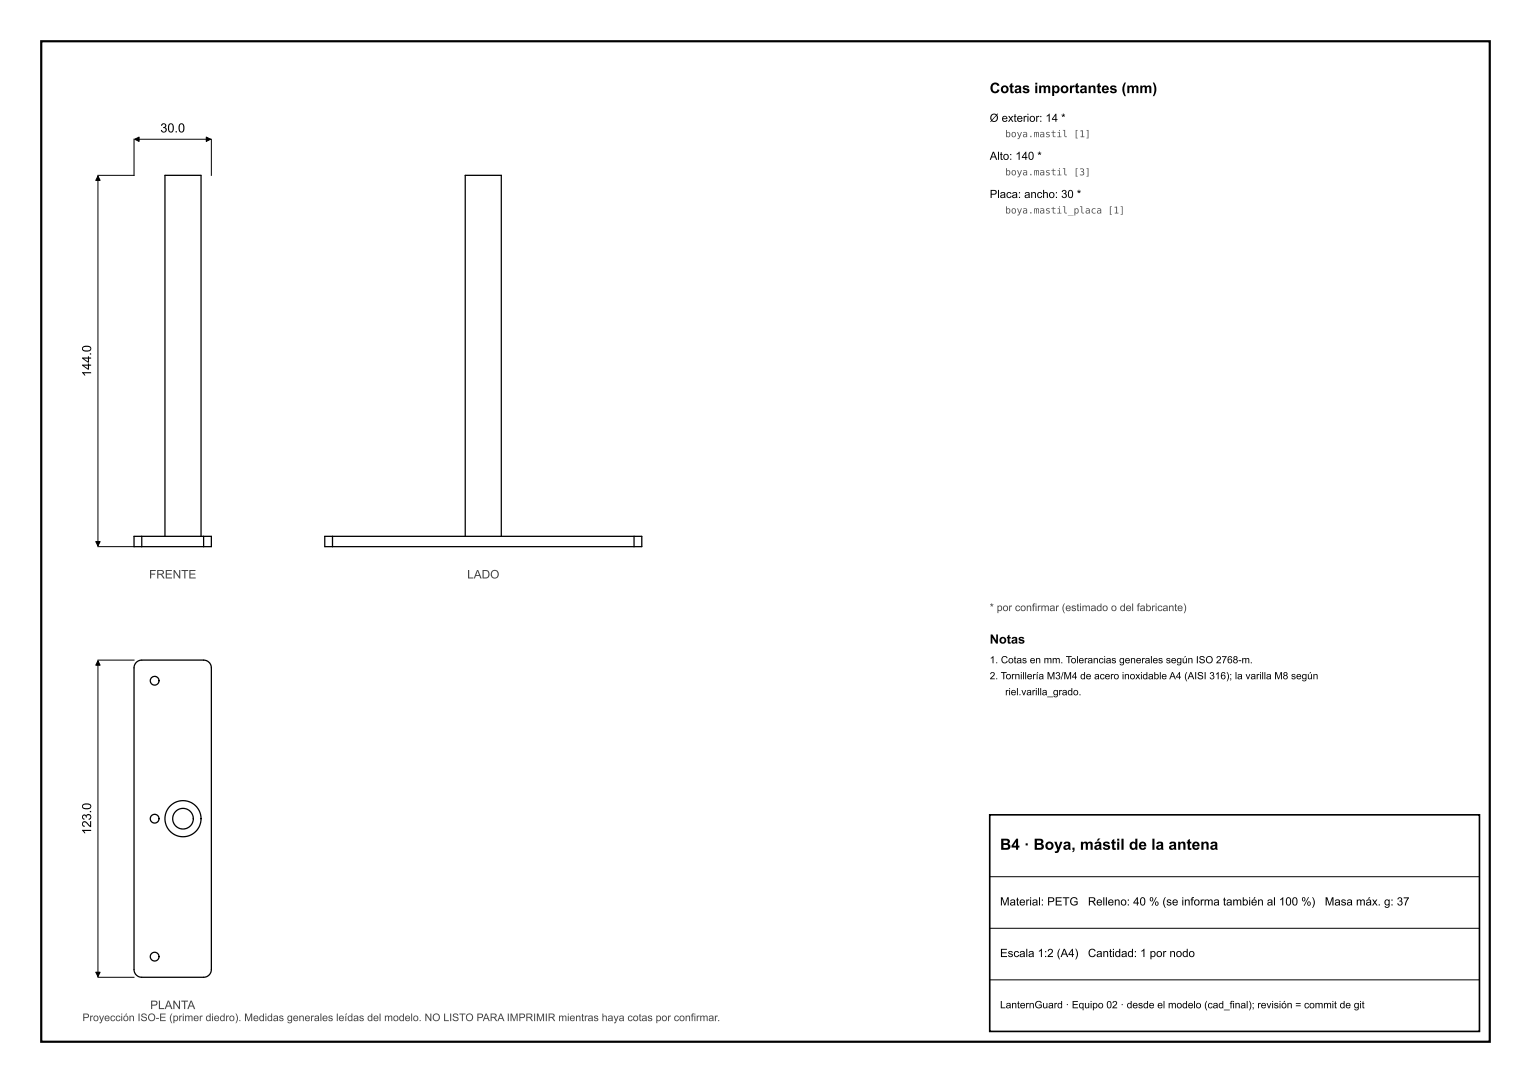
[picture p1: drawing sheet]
<svg xmlns="http://www.w3.org/2000/svg" width="297mm" height="210mm" viewBox="0 0 297 210" stroke-linecap="round" stroke-linejoin="round" font-family="sans-serif">
<defs><g id="words">
<text font-size="3" x="194" y="164.8">B4 · Boya, mástil de la antena</text>
<text font-size="2.8" x="192" y="18.1">Cotas importantes (mm)</text>
<g font-size="2.5">
<text x="31.1" y="25.7">30.0</text>
<text x="17.7" y="73.1" transform="rotate(-90 17.7 73.1)">144.0</text>
<text x="192" y="124.8">Notas</text>
<text x="17.7" y="161.8" transform="rotate(-90 17.7 161.8)">123.0</text>
</g>
<g font-size="2.3" fill="#444">
<text x="28.9" y="112.2">FRENTE</text>
<text x="90.6" y="112.2">LADO</text>
<text x="29.1" y="195.7">PLANTA</text>
</g>
<g font-size="2.2">
<text x="192" y="23.6">Ø exterior: 14 *</text>
<text x="192" y="31">Alto: 140 *</text>
<text x="192" y="38.4">Placa: ancho: 30 *</text>
<text x="194" y="175.6">Material: PETG</text>
<text x="211" y="175.6">Relleno: 40 % (se informa también al 100 %)</text>
<text x="257" y="175.6">Masa máx. g: 37</text>
<text x="194" y="185.6">Escala 1:2 (A4)</text>
<text x="211.1" y="185.6">Cantidad: 1 por nodo</text>
</g>
<g font-size="2" fill="#444">
<text x="192" y="118.5">* por confirmar (estimado o del fabricante)</text>
<text x="16" y="198">Proyección ISO-E (primer diedro). Medidas generales leídas del modelo. NO LISTO PARA IMPRIMIR mientras haya cotas por confirmar.</text>
</g>
<text font-size="2" x="194" y="195.5">LanternGuard · Equipo 02 · desde el modelo (cad_final); revisión = commit de git</text>
<g font-size="1.9">
<text x="192" y="128.6">1. Cotas en mm. Tolerancias generales según ISO 2768-m.</text>
<text x="192" y="131.7">2. Tornillería M3/M4 de acero inoxidable A4 (AISI 316); la varilla M8 según</text>
<text x="195" y="134.8">riel.varilla_grado.</text>
</g>
<g font-size="1.8" fill="#555">
<text x="195" y="26.6">boya.mastil [1]</text>
<text x="195" y="34">boya.mastil [3]</text>
<text x="195" y="41.4">boya.mastil_placa [1]</text>
</g>
</g></defs>
<path d="M8 8h281v194h-281z" fill="none" stroke="#000" stroke-width=".42"/>
<path d="M192 158h95v42h-95z" fill="none" stroke="#000" stroke-width=".32"/>
<g fill="none" stroke="#000" stroke-width=".25">
<path d="M27.5 104h-1.5v2h1.5M27.5 104h12M27.5 106h12M27.5 104v2M32 104v-70h7v70M39.5 104h1.5v2h-1.5M39.5 104v2M64.5 104h58.5M64.5 106h58.5M64.5 104h-1.5v2h1.5M64.5 104v2M90.2 104v-70h7v70"/>
<path d="M123 104h1.5v2h-1.5M123 104v2M26.4 128.4a4.3 4.3 0 0 1 2.9-.4h9.4a1.75 1.75 0 0 1 2.3 2v56a5.3 5.3 0 0 1-.2 2.7 2.36 2.36 0 0 1-2.5 .8h-10.2a1.68 1.68 0 0 1-2.1-2v-56a5.3 5.3 0 0 1 .2-2.8z"/>
<circle cx="30" cy="132" r=".85"/>
<circle cx="30" cy="158.7" r=".85"/>
<circle cx="35.5" cy="158.7" r="2"/>
<circle cx="35.5" cy="158.7" r="3.5"/>
<circle cx="30" cy="185.5" r=".85"/>
</g>
<path d="M19 34.1v71.8M26 27v7h-7M26.1 27h14.8M41 27v7M19 106h7M19 128.1v61.3M19 128h7M192 170h95M192 180h95M19 189.5h7M192 190h95" fill="none" stroke="#000" stroke-width=".19"/>
<path d="M19 34.1l.4 .9h-.8zM26.1 27l.9-.4v.8zM40 26.6l.9 .4-.9 .4zM18.6 105h.8l-.4 .9zM19 128.1l.4 .9h-.8zM18.6 188.5h.8l-.4 .9z" fill="#000" stroke="#000" stroke-width=".19"/>
<use href="#words"/>
</svg>
